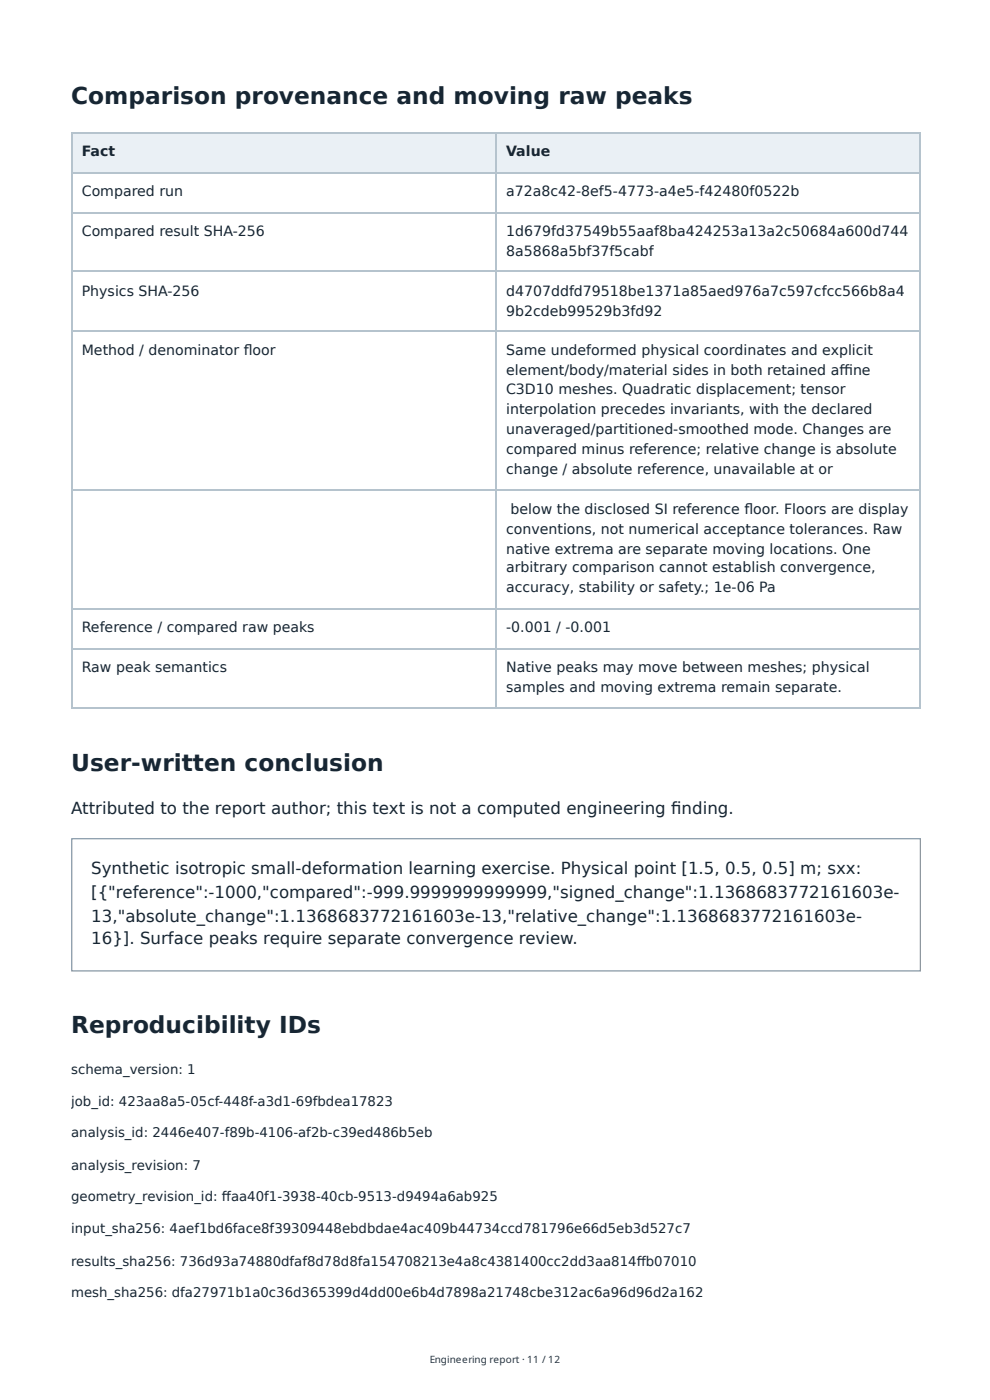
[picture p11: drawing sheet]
<svg xmlns="http://www.w3.org/2000/svg" width="210mm" height="297mm" viewBox="0 0 210 297" stroke-linecap="round" stroke-linejoin="round" font-family="sans-serif">
<defs><g id="words">
<g font-size="4.9" fill="#172633">
<text x="15.1" y="22">Comparison provenance and moving raw peaks</text>
<text x="15.1" y="163.5">User-written conclusion</text>
<text x="15.1" y="219.1">Reproducibility IDs</text>
</g>
<g font-size="3.5" fill="#172633">
<text x="15.1" y="172.8">Attributed to the report author; this text is not a computed engineering fi nding.</text>
<text x="19.3" y="185.5">Synthetic isotropic small-deformation learning exercise. Physical point [1.5, 0.5, 0.5] m; sxx:</text>
<text x="19.3" y="190.5">[{&quot;reference&quot;:-1000,&quot;compared&quot;:-999.9999999999999,&quot;signed_change&quot;:1.1368683772161603e-</text>
<text x="19.3" y="195.5">13,&quot;absolute_change&quot;:1.1368683772161603e-13,&quot;relative_change&quot;:1.1368683772161603e-</text>
<text x="19.3" y="200.3">16}]. Surface peaks require separate convergence review.</text>
</g>
<g font-size="3" fill="#172633">
<text x="17.3" y="33.1">Fact</text>
<text x="107.3" y="33.1">Value</text>
<text x="17.3" y="41.5">Compared run</text>
<text x="107.3" y="41.5">a72a8c42-8ef5-4773-a4e5-f42480f0522b</text>
<text x="17.3" y="50">Compared result SHA-256</text>
<text x="107.3" y="50">1d679fd37549b55aaf8ba424253a13a2c50684a600d744</text>
<text x="107.3" y="54.2">8a5868a5bf37f5cabf</text>
<text x="17.3" y="62.7">Physics SHA-256</text>
<text x="107.3" y="62.7">d4707ddfd79518be1371a85aed976a7c597cfcc566b8a4</text>
<text x="107.3" y="66.9">9b2cdeb99529b3fd92</text>
<text x="17.3" y="75.4">Method / denominator fl oor</text>
<text x="107.3" y="75.4">Same undeformed physical coordinates and explicit</text>
<text x="107.3" y="79.6">element/body/material sides in both retained affi ne</text>
<text x="107.3" y="83.6">C3D10 meshes. Quadratic displacement; tensor</text>
<text x="107.3" y="87.8">interpolation precedes invariants, with the declared</text>
<text x="107.3" y="92.1">unaveraged/partitioned-smoothed mode. Changes are</text>
<text x="107.3" y="96.3">compared minus reference; relative change is absolute</text>
<text x="107.3" y="100.5">change / absolute reference, unavailable at or</text>
<text x="107.3" y="113.2">conventions, not numerical acceptance tolerances. Raw</text>
<text x="108.3" y="109">below the disclosed SI reference fl oor. Floors are display</text>
<text x="107.3" y="117.5">native extrema are separate moving locations. One</text>
<text x="107.3" y="121.4">arbitrary comparison cannot establish convergence,</text>
<text x="107.3" y="125.7">accuracy, stability or safety.; 1e-06 Pa</text>
<text x="17.3" y="134.1">Reference / compared raw peaks</text>
<text x="107.3" y="134.1">-0.001 / -0.001</text>
<text x="17.3" y="142.6">Raw peak semantics</text>
<text x="107.3" y="142.6">Native peaks may move between meshes; physical</text>
<text x="107.3" y="146.8">samples and moving extrema remain separate.</text>
</g>
<g font-size="2.8" fill="#172633">
<text x="15.1" y="227.8">schema_version: 1</text>
<text x="15.1" y="234.7">j</text>
<text x="15.9" y="234.7">ob_id: 423aa8a5-05cf-448f-a3d1-69fbdea17823</text>
<text x="15.1" y="241.3">analysis_id: 2446e407-f89b-4106-af2b-c39ed486b5eb</text>
<text x="15.1" y="248.2">analysis_revision: 7</text>
<text x="15.1" y="254.8">geometry_revision_id: ff aa40f1-3938-40cb-9513-d9494a6ab925</text>
<text x="15.1" y="261.7">i</text>
<text x="15.9" y="261.7">nput_sha256: 4aef1bd6face8f39309448ebdbdae4ac409b44734ccd781796e66d5eb3d527c7</text>
<text x="15.1" y="268.6">results_sha256: 736d93a74880dfaf8d78d8fa154708213e4a8c4381400cc2dd3aa814ff b07010</text>
<text x="15.1" y="275.2">mesh_sha256: dfa27971b1a0c36d365399d4dd00e6b4d7898a21748cbe312ac6a96d96d2a162</text>
</g>
<text font-size="2.1" fill="#333" x="91.1" y="289.2">Engineering report · 11 / 12</text>
</g></defs>
<g fill="#eaf0f5">
<path d="M15.3 28h90v8.5h-90z"/>
<path d="M105.3 28h89.8v8.5h-89.8z"/>
</g>
<path d="M15.1 28.2h180M15.1 36.6h180M15.2 28v122.3M105.2 28v122.3M15.1 45.1h180M15.1 57.5h180M15.1 70.2h180M15.1 103.8h180M15.1 129.2h180M15.1 137.7h180M15.1 150.2h180" fill="none" stroke="#b5c3cd" stroke-width=".26"/>
<path d="M195.1 28v122.3" fill="none" stroke="#b5c3cd" stroke-width=".21"/>
<path d="M15.2 177.9h179.9v28.1h-179.9z" fill="none" stroke="#8499aa" stroke-width=".26"/>
<use href="#words"/>
</svg>
